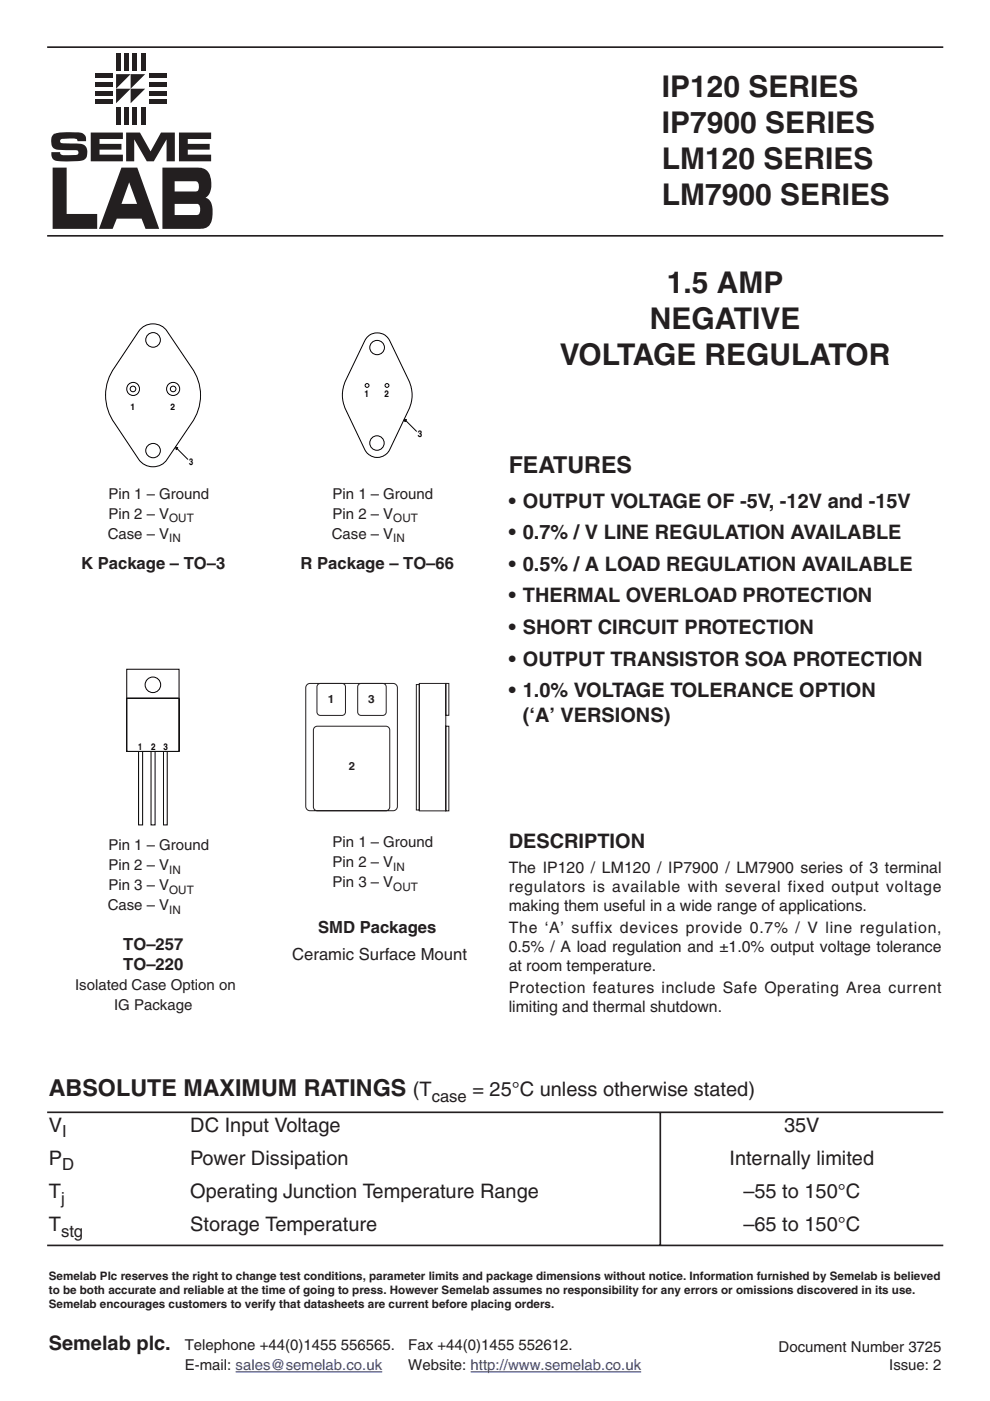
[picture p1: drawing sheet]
<svg xmlns="http://www.w3.org/2000/svg" width="210mm" height="297mm" viewBox="0 0 210 297" stroke-linecap="round" stroke-linejoin="round" font-family="sans-serif">
<defs><g id="words">
<g font-size="6.3" fill="#231f20">
<text x="140.4" y="20.6">IP120 SERIES</text>
<text x="140.4" y="28.2">IP7900 SERIES</text>
<text x="140.4" y="35.8">LM120 SERIES</text>
<text x="140.4" y="43.5">LM7900 SERIES</text>
<text x="141.4" y="62.1">1.5 AMP</text>
<text x="137.8" y="69.7">NEGATIVE</text>
<text x="118.7" y="77.3">VOLTAGE REGULATOR</text>
</g>
<g font-size="4.9" fill="#231f20">
<text x="107.9" y="100.2">FEATURES</text>
<text x="10.4" y="232.4">ABSOLUTE MAXIMUM RATINGS</text>
</g>
<g font-size="4.2" fill="#231f20">
<text x="107.9" y="107.6">• OUTPUT VOLTAGE OF -5V, -12V and -15V</text>
<text x="107.9" y="114.3">• 0.7% / V LINE REGULATION AVAILABLE</text>
<text x="107.9" y="121">• 0.5% / A LOAD REGULATION AVAILABLE</text>
<text x="107.9" y="127.7">• THERMAL OVERLOAD PROTECTION</text>
<text x="107.9" y="134.4">• SHORT CIRCUIT PROTECTION</text>
<text x="107.9" y="141.1">• OUTPUT TRANSISTOR SOA PROTECTION</text>
<text x="107.9" y="147.8">• 1.0% VOLTAGE TOLERANCE OPTION</text>
<text x="110.9" y="153.1">(‘A’ VERSIONS)</text>
<text x="107.9" y="179.9">DESCRIPTION</text>
<text x="87.5" y="232.4">(T</text>
<text x="100.2" y="232.4">= 25°C unless otherwise stated)</text>
<text x="10.4" y="239.9">V</text>
<text x="40.4" y="239.9">DC Input Voltage</text>
<text x="166.2" y="239.9">35V</text>
<text x="10.4" y="247">P</text>
<text x="40.4" y="247">Power Dissipation</text>
<text x="154.7" y="247">Internally limited</text>
<text x="10.4" y="254">T</text>
<text x="40.4" y="254">Operating Junction Temperature Range</text>
<text x="157.6" y="254">–55 to 150°C</text>
<text x="10.4" y="261.1">T</text>
<text x="40.4" y="261.1">Storage Temperature</text>
<text x="157.6" y="261.1">–65 to 150°C</text>
<text x="10.4" y="286.2">Semelab plc.</text>
</g>
<g font-size="3.5" fill="#231f20">
<text x="17.2" y="120.5">K Package – TO–3</text>
<text x="63.7" y="120.5">R Package – TO–66</text>
<text x="67.5" y="197.9">SMD Packages</text>
<text x="26.1" y="201.5">TO–257</text>
<text x="62" y="203.5">Ceramic Surface Mount</text>
<text x="26.1" y="205.7">TO–220</text>
<text x="91.5" y="233.6">case</text>
<text x="13.2" y="241.1">I</text>
<text x="13.2" y="248.1">D</text>
<text x="12.9" y="255.2">j</text>
<text x="12.9" y="262.3">stg</text>
</g>
<g font-size="3.4" fill="#231f20">
<text x="107.9" y="185">The IP120 / LM120 / IP7900 / LM7900 series of 3 terminal</text>
<text x="107.9" y="189">regulators is available with several fixed output voltage</text>
<text x="107.9" y="193.1">making them useful in a wide range of applications.</text>
<text x="107.9" y="197.8">The ‘A’ suffix devices provide 0.7% / V line regulation,</text>
<text x="107.9" y="201.8">0.5% / A load regulation and ±1.0% output voltage tolerance</text>
<text x="107.9" y="205.8">at room temperature.</text>
<text x="107.9" y="210.6">Protection features include Safe Operating Area current</text>
<text x="107.9" y="214.6">limiting and thermal shutdown.</text>
</g>
<g font-size="3.2" fill="#231f20">
<text x="23" y="105.7">Pin 1 – Ground</text>
<text x="70.5" y="105.7">Pin 1 – Ground</text>
<text x="23" y="110">Pin 2 – V</text>
<text x="70.5" y="110">Pin 2 – V</text>
<text x="22.8" y="114.2">Case – V</text>
<text x="70.3" y="114.2">Case – V</text>
<text x="70.5" y="179.5">Pin 1 – Ground</text>
<text x="23" y="180.3">Pin 1 – Ground</text>
<text x="23" y="184.5">Pin 2 – V</text>
<text x="70.5" y="183.8">Pin 2 – V</text>
<text x="23" y="188.8">Pin 3 – V</text>
<text x="70.5" y="188">Pin 3 – V</text>
<text x="22.8" y="193">Case – V</text>
<text x="15.9" y="209.9">Isolated Case Option on</text>
<text x="24.2" y="214.2">IG Package</text>
<text x="39.2" y="286.2">Telephone +44(0)1455 556565.</text>
<text x="86.6" y="286.2">Fax +44(0)1455 552612.</text>
<text x="165.1" y="286.6">Document Number 3725</text>
<text x="39.2" y="290.5">E-mail: sales@semelab.co.uk</text>
<text x="86.6" y="290.5">Website: http://www.semelab.co.uk</text>
<text x="188.5" y="290.4">Issue: 2</text>
</g>
<g font-size="2.5" fill="#231f20">
<text x="35.9" y="110.8">OUT</text>
<text x="83.4" y="110.8">OUT</text>
<text x="35.9" y="115">IN</text>
<text x="83.4" y="115">IN</text>
<text x="35.9" y="185.3">IN</text>
<text x="83.4" y="184.6">IN</text>
<text x="35.9" y="189.6">OUT</text>
<text x="83.4" y="188.8">OUT</text>
<text x="35.9" y="193.8">IN</text>
<text x="10.4" y="271.5">Semelab Plc reserves the right to change test conditions, parameter limits and package dimensions without notice. Information furnished by Semelab is believed</text>
<text x="10.4" y="274.4">to be both accurate and reliable at the time of going to press. However Semelab assumes no responsibility for any errors or omissions discovered in its use.</text>
<text x="10.4" y="277.4">Semelab encourages customers to verify that datasheets are current before placing orders.</text>
</g>
<g font-size="2.4" fill="#231f20">
<text x="69.5" y="149">1</text>
<text x="78.1" y="149">3</text>
<text x="74" y="163.2">2</text>
</g>
<g font-size="2">
<text x="77.3" y="84.1">1</text>
<text x="81.5" y="84.1">2</text>
<text x="88.6" y="92.7">3</text>
<text x="40.1" y="98.6">3</text>
<text x="29.3" y="159">1</text>
<text x="32" y="159">2</text>
<text x="34.7" y="159">3</text>
</g>
<g font-size="1.9">
<text x="27.7" y="87">1</text>
<text x="36.2" y="87">2</text>
</g>
</g></defs>
<path d="M10 10h190M10 50h190" fill="none" stroke="#231f20" stroke-width=".35"/>
<g fill="#231f20">
<path d="M27.7 15.7h3.1l-3.1 3.1z"/>
<path d="M27.7 18.8h3.1l-3.1 3.1z"/>
<path d="M24.6 15.7h3.1l-3.1 3.1z"/>
<path d="M24.6 18.8h3.1l-3.1 3.1z"/>
<path d="M11.4 28.4a13.3 13.3 0 0 1 6-.2l.5 .4a1.45 1.45 0 0 1 .3 1.3h-1.7l-.1-.2a1.59 1.59 0 0 0-1.6-.3h-.7a1.42 1.42 0 0 0-1.3 .3v.5l.3 .2 3.7 .1a1.7 1.7 0 0 1 1.7 2.3 1.61 1.61 0 0 1-2 1.4h-3.7a1.59 1.59 0 0 1-1.9-1.9h1.8l.1 .4 .6 .2h2.4a.55 .55 0 0 0 .8-.4 .55 .55 0 0 0-.5-.7 11.8 11.8 0 0 1-4.4-.2 2 2 0 0 1-.8-2.5z" fill-rule="evenodd"/>
<path d="M19.2 28.1h6.9v1.4h-5v1h4.7v1.2h-4.7v1.1h5v1.4h-6.9z" fill-rule="evenodd"/>
<path d="M26.7 28.1h3l2.2 4 2.2-4h3v6.1h-1.8v-4.6l-2.7 4.6h-1.5l-2.6-4.6v4.6h-1.8z" fill-rule="evenodd"/>
<path d="M37.9 28.1h6.9v1.4h-5v1h4.7v1.2h-4.7v1.1h5v1.4h-6.9z" fill-rule="evenodd"/>
<path d="M11.2 35.5h2.9v9.9h6.5v3.1h-9.4z" fill-rule="evenodd"/>
<path d="M25.8 35.5l-4.8 13h2.9l.9-2.1h5.2l.9 2.1h2.9l-4.7-13zM27.4 38.7l1.7 4.5h-3.3z" fill-rule="evenodd"/>
<path d="M34.4 35.5v13h8a2.39 2.39 0 0 0 2.6-2.6 3.6 3.6 0 0 0-1.1-3.9l-.3-.1a4.2 4.2 0 0 0 .8-5 2.44 2.44 0 0 0-2.4-1.4zM37 43.2h4.9a1.56 1.56 0 0 1 .3 2.2l-.4 .2h-4.8zM37 38.4h4.5a1.29 1.29 0 0 1 .2 2.2h-4.7z" fill-rule="evenodd"/>
</g>
<g fill="#231f20">
<path d="M29.9 11.3h1v3.6h-1z"/>
<path d="M28.2 11.3h.9v3.6h-.9z"/>
<path d="M24.6 11.3h.9v3.6h-.9z"/>
<path d="M26.4 11.3h.9v3.6h-.9z"/>
<path d="M29.9 22.7h1v3.7h-1z"/>
<path d="M28.2 22.7h.9v3.7h-.9z"/>
<path d="M24.6 22.7h.9v3.7h-.9z"/>
<path d="M26.4 22.7h.9v3.7h-.9z"/>
<path d="M20.2 15.6h3.6v1h-3.6z"/>
<path d="M20.2 17.4h3.6v1h-3.6z"/>
<path d="M20.2 21h3.6v1h-3.6z"/>
<path d="M20.2 19.3h3.6v.9h-3.6z"/>
<path d="M31.6 15.6h3.6v1h-3.6z"/>
<path d="M31.6 17.4h3.6v1h-3.6z"/>
<path d="M31.6 21h3.6v1h-3.6z"/>
<path d="M31.6 19.3h3.6v.9h-3.6z"/>
</g>
<path d="M49.9 290.9h31.1M99.8 290.9h36.1" fill="none" stroke="#2b3795" stroke-width=".21"/>
<g fill="#fff">
<path d="M10 269.3h190v9.8h-190z"/>
<path d="M10 65.3h45v57.1h-45z"/>
<path d="M57.5 65.3h45v57.1h-45z"/>
</g>
<g fill="none" stroke="#000" stroke-width=".21">
<path d="M29.8 69.8a3.7 3.7 0 0 1 5.6 .4l5.2 7.7a10.1 10.1 0 0 1 0 11.8l-5.2 7.7a3.7 3.7 0 0 1-6 0l-5.1-7.7a10.1 10.1 0 0 1 0-11.8z"/>
<circle cx="32.5" cy="72.1" r="1.55"/>
<circle cx="32.5" cy="95.5" r="1.53"/>
</g>
<g fill="#fff" stroke="#000" stroke-width=".21">
<circle cx="28.2" cy="82.5" r=".59"/>
<circle cx="36.7" cy="82.5" r=".59"/>
</g>
<g fill="none" stroke="#000" stroke-width=".21">
<path d="M37.2 94.8l2.6 2.6"/>
<circle cx="28.3" cy="82.5" r="1.38"/>
<circle cx="36.7" cy="82.5" r="1.39"/>
</g>
<path d="M37.2 94.8l.5 .1-.3 .4z" fill="#000" stroke="#000" stroke-width=".21"/>
<path d="M78 71.4a2.95 2.95 0 0 1 4.6 .8l4.1 8.4a7.1 7.1 0 0 1 0 6.3l-4.1 8.4a2.94 2.94 0 0 1-2.6 1.7 2.94 2.94 0 0 1-2.7-1.7l-4-8.4a7.1 7.1 0 0 1 0-6.3l4-8.4z" fill-rule="evenodd" fill="#fff" stroke="#000" stroke-width=".21"/>
<g fill="none" stroke="#000" stroke-width=".21">
<path d="M85.7 88.9l2.6 2.5"/>
<circle cx="79.9" cy="73.7" r="1.54"/>
<circle cx="77.8" cy="81.7" r=".41"/>
<circle cx="79.9" cy="93.9" r="1.53"/>
<circle cx="82" cy="81.7" r=".41"/>
</g>
<path d="M85.7 88.9l.5 .1-.3 .4z" fill="#000" stroke="#000" stroke-width=".21"/>
<path d="M57.5 139.9h45v70.5h-45z" fill="#fff"/>
<path d="M65.1 145.2l.6-.3h17.7a.9 .9 0 0 1 .9 .9v25.2a.9 .9 0 0 1-.9 .9h-17.7a.9 .9 0 0 1-.9-.9v-25.2zM66.7 154.2l.6-.2h14.5a.82 .82 0 0 1 .8 .8v16.3a.82 .82 0 0 1-.8 .8h-14.5a.82 .82 0 0 1-.9-.8v-16.3zM67.4 145.1l.5-.2h4.6a.72 .72 0 0 1 .7 .7v5.4a.72 .72 0 0 1-.7 .7h-4.6a.72 .72 0 0 1-.7-.7v-5.4zM76.1 145.1l.5-.2h4.6a.72 .72 0 0 1 .7 .7v5.4a.72 .72 0 0 1-.7 .7h-4.6a.72 .72 0 0 1-.8-.7v-5.4zM88.3 145.1h.6v26.6h-.6zM88.9 144.9h5.6v27h-5.6zM94.5 154h.7v17.9h-.7zM94.5 144.9h.7v6.8h-.7z" fill="none" stroke="#231f20" stroke-width=".21"/>
<g fill="#fff">
<path d="M107.5 57.1h92.5v25h-92.5z"/>
<path d="M107.5 96.3h92.5v61.9h-92.5z"/>
</g>
<path d="M10 235.8h190M140 235.8v28.3M10 264.1h190" fill="none" stroke="#231f20" stroke-width=".35"/>
<g fill="#fff">
<path d="M107.5 176.5h92.5v43.6h-92.5z"/>
<path d="M10 139.9h45v76h-45z"/>
</g>
<g fill="#fff" stroke="#000" stroke-width=".21">
<path d="M34.7 159.2h.8v15.7h-.8z"/>
<path d="M32 159.2h.9v15.7h-.9z"/>
<path d="M29.4 159.2h.8v15.7h-.8z"/>
</g>
<path d="M26.9 141.9h11.1v17.4h-11.1z" fill="none" stroke="#000" stroke-width=".21"/>
<path d="M26.9 148.1h11v11.2h-11z" fill="#fff" stroke="#000" stroke-width=".21"/>
<path d="M26.9 148h11.1v11.3h-11.1z" fill="none" stroke="#000" stroke-width=".21"/>
<circle cx="32.4" cy="145.2" r="1.65" fill="#fff" stroke="#000" stroke-width=".21"/>
<use href="#words"/>
</svg>
